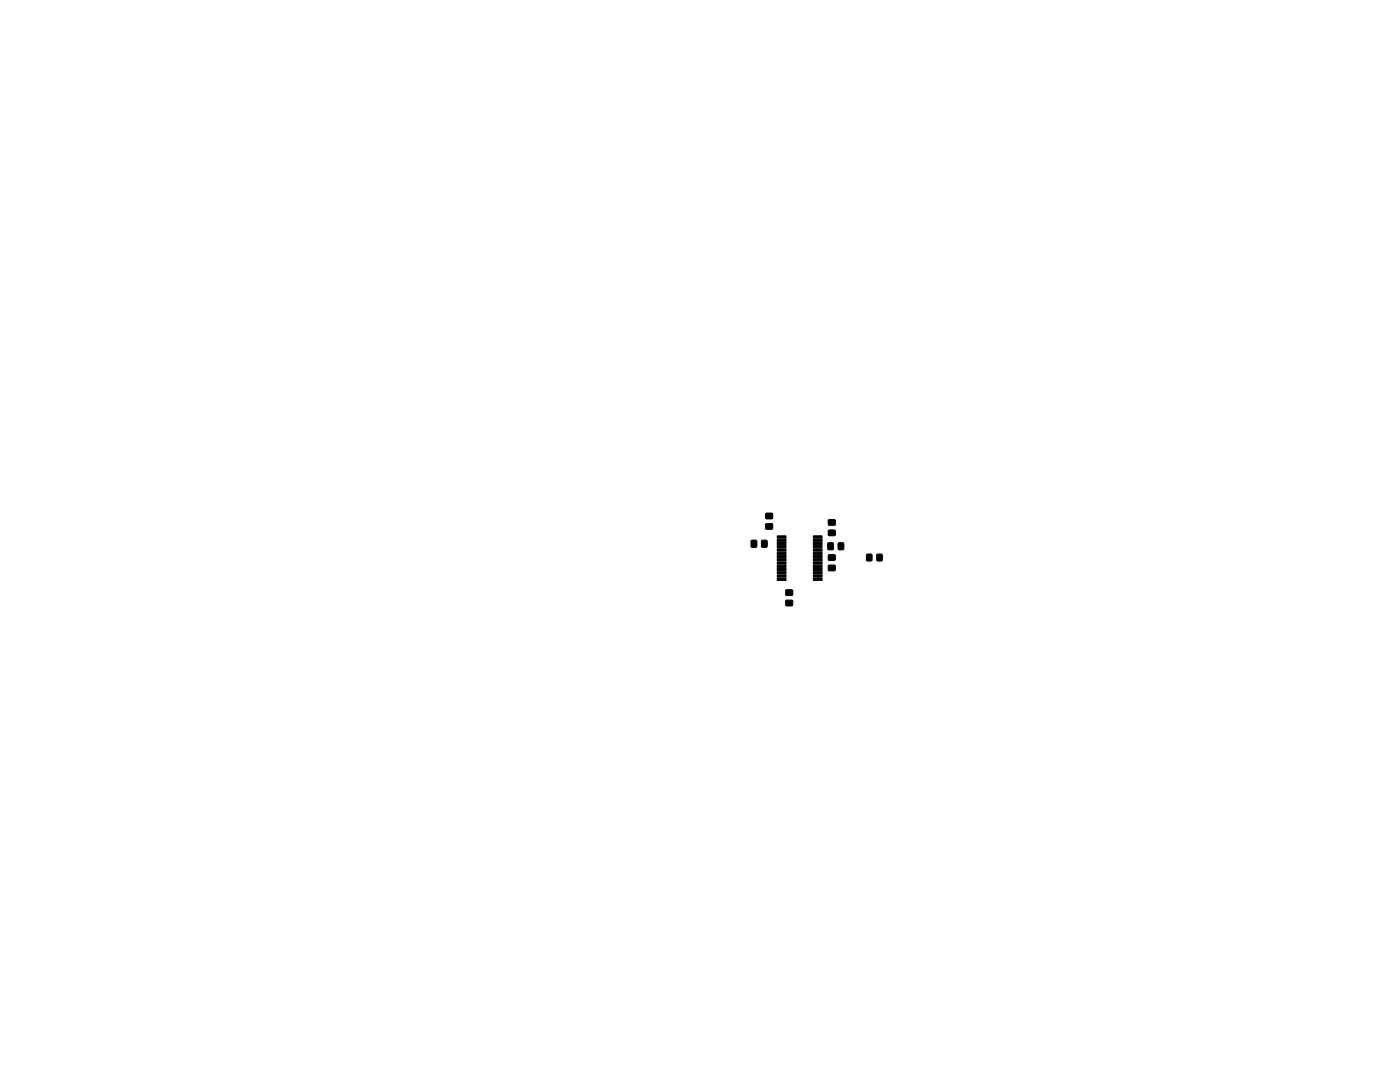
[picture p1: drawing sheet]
<svg xmlns="http://www.w3.org/2000/svg" width="279mm" height="216mm" viewBox="0 0 279 216" stroke-linecap="round" stroke-linejoin="round" font-family="sans-serif">
<g fill="#000" stroke="#000" stroke-width=".2">
<path d="M149.9 107.8h1.1v1.4h-1.1zM152.8 104.5h1.4v1.1h-1.4zM152.8 102.4h1.4v1.1h-1.4zM152 107.8h1.1v1.4h-1.1zM155.1 106.9h1.8v.5h-1.8zM155.1 107.6h1.8v.4h-1.8zM155.1 108.2h1.8v.5h-1.8zM155.1 108.9h1.8v.4h-1.8zM155.1 109.5h1.8v.5h-1.8zM155.1 110.2h1.8v.4h-1.8zM155.1 110.8h1.8v.5h-1.8zM155.1 111.5h1.8v.4h-1.8z"/>
<path d="M155.1 112.1h1.8v.5h-1.8zM155.1 112.8h1.8v.4h-1.8zM155.1 113.4h1.8v.5h-1.8zM155.1 114.1h1.8v.4h-1.8zM155.1 114.7h1.8v.5h-1.8zM155.1 115.4h1.8v.4h-1.8zM156.8 117.7h1.4v1.1h-1.4zM156.8 119.8h1.4v1h-1.4zM162.3 115.4h1.8v.4h-1.8zM162.3 114.7h1.8v.5h-1.8zM162.3 114.1h1.8v.4h-1.8zM162.3 113.4h1.8v.5h-1.8z"/>
<path d="M162.3 112.8h1.8v.4h-1.8zM162.3 112.1h1.8v.5h-1.8zM162.3 111.5h1.8v.4h-1.8zM162.3 110.8h1.8v.5h-1.8zM162.3 110.2h1.8v.4h-1.8zM162.3 109.5h1.8v.5h-1.8zM162.3 108.9h1.8v.4h-1.8zM162.3 108.2h1.8v.5h-1.8zM162.3 107.6h1.8v.4h-1.8zM162.3 106.9h1.8v.5h-1.8zM165.2 108.3h1.1v1.4h-1.1zM165.3 105.8h1.4v1h-1.4z"/>
<path d="M165.3 103.7h1.4v1.1h-1.4zM165.3 110.7h1.4v1.1h-1.4zM165.3 112.8h1.4v1h-1.4zM167.3 108.3h1v1.4h-1zM173 110.6h1v1.3h-1zM175 110.6h1v1.3h-1z"/>
</g>
</svg>
